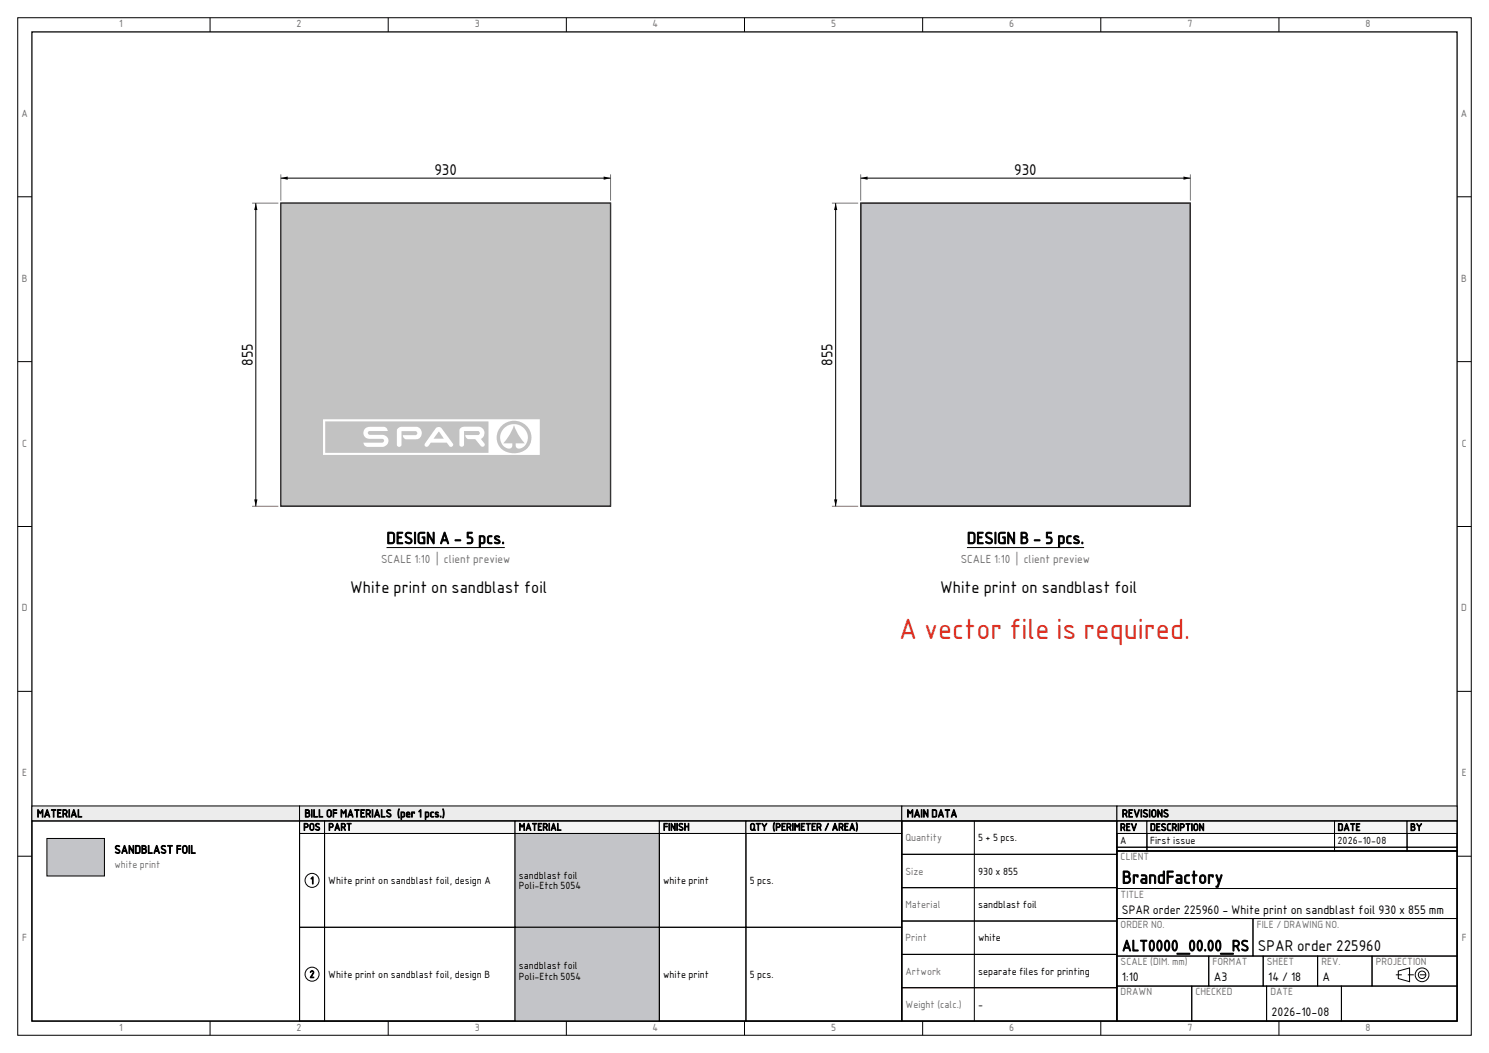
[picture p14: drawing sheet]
<svg xmlns="http://www.w3.org/2000/svg" width="420mm" height="297mm" viewBox="0 0 420 297" stroke-linecap="round" stroke-linejoin="round" font-family="sans-serif">
<defs><g id="words">
<text font-size="7.9" fill="#dd2b1c" x="253.6" y="180.2">A vector file is required.</text>
<text font-size="4.9" x="316.5" y="249.2">BrandFactory</text>
<g font-size="4.6">
<text x="109" y="153.4">DESIGN A ‑ 5 pcs.</text>
<text x="272.7" y="153.4">DESIGN B ‑ 5 pcs.</text>
<text x="98.7" y="167.1">White print on sandblast foil</text>
<text x="265.2" y="167.1">White print on sandblast foil</text>
</g>
<text font-size="4.3" x="316.5" y="268.2">ALT0000_00.00_RS</text>
<g font-size="4.2">
<text x="122.5" y="49.4">930</text>
<text x="286.1" y="49.4">930</text>
<text x="71.3" y="103.2" transform="rotate(-90 71.3 103.2)">855</text>
<text x="234.8" y="103.2" transform="rotate(-90 234.8 103.2)">855</text>
<text x="354.8" y="268.2">SPAR order 225960</text>
</g>
<g font-size="3.4">
<text x="316.5" y="257.7">SPAR order 225960 ‑ White print on sandblast foil 930 x 855 mm</text>
<text x="316.5" y="276.7">1꞉10</text>
<text x="342.4" y="276.7">A3</text>
<text x="357.7" y="276.7">14 / 18</text>
<text x="373.1" y="276.7">A</text>
<text x="358.7" y="286.6">2026‑10‑08</text>
</g>
<g font-size="3.2" fill="#6e6e6e">
<text x="107.5" y="158.8">SCALE 1꞉10 | client preview</text>
<text x="271" y="158.8">SCALE 1꞉10 | client preview</text>
</g>
<text font-size="3.2" x="32.3" y="240.7">SANDBLAST FOIL</text>
<g font-size="3">
<text x="10.4" y="230.5">MATERIAL</text>
<text x="85.9" y="230.5">BILL OF MATERIALS (per 1 pcs.)</text>
<text x="255.8" y="230.5">MAIN DATA</text>
<text x="316.5" y="230.5">REVISIONS</text>
</g>
<g font-size="2.8" fill="#6e6e6e">
<text x="33.6" y="7.7">1</text>
<text x="83.7" y="7.7">2</text>
<text x="133.9" y="7.7">3</text>
<text x="184.1" y="7.7">4</text>
<text x="234.4" y="7.7">5</text>
<text x="284.7" y="7.7">6</text>
<text x="334.9" y="7.7">7</text>
<text x="385.2" y="7.7">8</text>
<text x="6.1" y="33">A</text>
<text x="412.1" y="33">A</text>
<text x="6.2" y="79.5">B</text>
<text x="412.2" y="79.5">B</text>
<text x="6.3" y="126">C</text>
<text x="412.3" y="126">C</text>
<text x="6.2" y="172.5">D</text>
<text x="412.2" y="172.5">D</text>
<text x="6.3" y="219">E</text>
<text x="412.3" y="219">E</text>
<text x="255.4" y="237.3">Quantity</text>
<text x="32.3" y="245">white print</text>
<text x="316.1" y="242.7">CLIENT</text>
<text x="255.4" y="246.7">Size</text>
<text x="255.4" y="256.1">Material</text>
<text x="316.1" y="253.3">TITLE</text>
<text x="316.1" y="261.7">ORDER NO.</text>
<text x="354.5" y="261.7">FILE / DRAWING NO.</text>
<text x="6.3" y="265.5">F</text>
<text x="255.4" y="265.5">Print</text>
<text x="412.3" y="265.5">F</text>
<text x="255.4" y="274.9">Artwork</text>
<text x="316.1" y="272.3">SCALE (DIM. mm)</text>
<text x="342" y="272.3">FORMAT</text>
<text x="357.4" y="272.3">SHEET</text>
<text x="372.7" y="272.3">REV.</text>
<text x="388.1" y="272.3">PROJECTION</text>
<text x="316.1" y="280.8">DRAWN</text>
<text x="337.2" y="280.8">CHECKED</text>
<text x="358.3" y="280.8">DATE</text>
<text x="255.4" y="284.3">Weight (calc.)</text>
<text x="33.6" y="290.7">1</text>
<text x="83.7" y="290.7">2</text>
<text x="133.9" y="290.7">3</text>
<text x="184.1" y="290.7">4</text>
<text x="234.4" y="290.7">5</text>
<text x="284.7" y="290.7">6</text>
<text x="334.9" y="290.7">7</text>
<text x="385.2" y="290.7">8</text>
</g>
<g font-size="2.8">
<text x="85.6" y="234.2">POS</text>
<text x="92.6" y="234.2">PART</text>
<text x="146.3" y="234.2">MATERIAL</text>
<text x="187" y="234.2">FINISH</text>
<text x="211.5" y="234.2">QTY (PERIMETER / AREA)</text>
<text x="275.9" y="237.3">5 + 5 pcs.</text>
<text x="315.9" y="234.3">REV</text>
<text x="315.9" y="238">A</text>
<text x="324.4" y="234.3">DESCRIPTION</text>
<text x="324.4" y="238">First issue</text>
<text x="377.3" y="234.3">DATE</text>
<text x="377.3" y="238">2026‑10‑08</text>
<text x="397.8" y="234.3">BY</text>
<text x="87.5" y="249.3">1</text>
<text x="92.6" y="249.3">White print on sandblast foil, design A</text>
<text x="146.3" y="247.8">sandblast foil</text>
<text x="146.3" y="250.9">Poli‑Etch 5054</text>
<text x="187" y="249.3">white print</text>
<text x="211.5" y="249.3">5 pcs.</text>
<text x="275.9" y="246.7">930 x 855</text>
<text x="275.9" y="256.1">sandblast foil</text>
<text x="275.9" y="265.5">white</text>
<text x="87.3" y="275.8">2</text>
<text x="92.6" y="275.8">White print on sandblast foil, design B</text>
<text x="146.3" y="273.2">sandblast foil</text>
<text x="187" y="275.8">white print</text>
<text x="211.5" y="275.8">5 pcs.</text>
<text x="275.9" y="274.9">separate files for printing</text>
<text x="146.3" y="276.3">Poli‑Etch 5054</text>
<text x="275.9" y="284.3">‑</text>
</g>
</g></defs>
<g fill="none" stroke="#000" stroke-width=".28">
<path d="M5 5h410v287h-410zM59.3 5v4M109.5 5v4M159.7 5v4M210 5v4M260.2 5v4M310.5 5v4M360.7 5v4M5 55.5h4M411 55.5h4M5 102h4M411 102h4"/>
<path d="M5 148.5h4M411 148.5h4M5 195h4M411 195h4M5 241.5h4M411 241.5h4M59.3 288v4M109.5 288v4M159.7 288v4M210 288v4M260.2 288v4M310.5 288v4"/>
<path d="M360.7 288v4"/>
</g>
<path d="M9 9h402v279h-402z" fill="none" stroke="#000" stroke-width=".35"/>
<path d="M79.2 57.3h93v85.5h-93z" fill-rule="evenodd" fill="#c3c4c8" stroke="#000" stroke-width=".28"/>
<path d="M71.1 57.3h7.4M79.2 49.2v7.4M172.2 49.2v7.4M71.1 142.8h7.4" fill="none" stroke="#797979" stroke-width=".28"/>
<path d="M72.2 57.3v85.5M79.2 50.2h93M109 154.4h33.4" fill="none" stroke="#000" stroke-width=".28"/>
<path d="M72.2 57.3l.4 1.9h-.9zM79.2 50.2l2-.4v.9zM170.3 49.8l1.9 .4-1.9 .5zM71.7 140.9h.9l-.4 1.9z" fill="#000"/>
<path d="M242.8 57.3h93v85.5h-93z" fill-rule="evenodd" fill="#c3c4c8" stroke="#000" stroke-width=".28"/>
<path d="M234.7 57.3h7.4M242.8 49.2v7.4M335.8 49.2v7.4M234.7 142.8h7.4" fill="none" stroke="#797979" stroke-width=".28"/>
<path d="M235.7 57.3v85.5M242.8 50.2h93M272.7 154.4h33.1" fill="none" stroke="#000" stroke-width=".28"/>
<path d="M235.7 57.3l.5 1.9h-.9zM242.8 50.2l1.9-.4v.9zM333.8 49.8l2 .4-2 .5zM235.3 140.9h.9l-.5 1.9z" fill="#000"/>
<path d="M9 227.3h75.5v4.3h-75.5z" fill-rule="evenodd" fill="#ececec" stroke="#000" stroke-width=".28"/>
<path d="M9 231.6h75.5v56.4h-75.5z" fill="none" stroke="#000" stroke-width=".28"/>
<path d="M13.2 236.5h16.3v10.6h-16.3z" fill-rule="evenodd" fill="#c3c4c8" stroke="#000" stroke-width=".28"/>
<path d="M84.5 227.3h169.9v4.3h-169.9z" fill-rule="evenodd" fill="#ececec" stroke="#000" stroke-width=".28"/>
<g fill="#f5f5f5" stroke="#000" stroke-width=".28">
<path d="M84.5 231.6h7v3.5h-7z" fill-rule="evenodd"/>
<path d="M91.5 231.6h53.8v3.5h-53.8z" fill-rule="evenodd"/>
<path d="M145.3 231.6h40.7v3.5h-40.7z" fill-rule="evenodd"/>
<path d="M186 231.6h24.4v3.5h-24.4z" fill-rule="evenodd"/>
<path d="M210.4 231.6h44v3.5h-44z" fill-rule="evenodd"/>
</g>
<path d="M84.5 235.1h7v26.4h-7z" fill="none" stroke="#000" stroke-width=".28"/>
<circle cx="88" cy="248.3" r="1.98" fill="#fff" stroke="#000" stroke-width=".28"/>
<path d="M91.5 235.1h53.8v26.4h-53.8z" fill="none" stroke="#000" stroke-width=".28"/>
<path d="M145.3 235.1h40.7v26.4h-40.7z" fill-rule="evenodd" fill="#c3c4c8" stroke="#000" stroke-width=".28"/>
<path d="M186 235.1h24.4v26.4h-24.4zM210.4 235.1h44v26.4h-44zM84.5 261.5h7v26.5h-7z" fill="none" stroke="#000" stroke-width=".28"/>
<circle cx="88" cy="274.8" r="1.98" fill="#fff" stroke="#000" stroke-width=".28"/>
<path d="M91.5 261.5h53.8v26.5h-53.8z" fill="none" stroke="#000" stroke-width=".28"/>
<path d="M145.3 261.5h40.7v26.5h-40.7z" fill-rule="evenodd" fill="#c3c4c8" stroke="#000" stroke-width=".28"/>
<path d="M84.5 231.6h169.9v56.4h-169.9zM186 261.5h24.4v26.5h-24.4zM210.4 261.5h44v26.5h-44z" fill="none" stroke="#000" stroke-width=".28"/>
<path d="M254.4 227.3h60.6v4.3h-60.6z" fill-rule="evenodd" fill="#ececec" stroke="#000" stroke-width=".28"/>
<path d="M254.4 231.6h60.6v9.4h-60.6zM254.4 231.6h60.6v56.4h-60.6zM274.8 231.6v56.4M254.4 241h60.6v9.4h-60.6zM254.4 250.4h60.6v9.4h-60.6zM254.4 259.8h60.6v9.4h-60.6zM254.4 269.2h60.6v9.4h-60.6zM254.4 278.6h60.6v9.4h-60.6z" fill="none" stroke="#000" stroke-width=".28"/>
<path d="M315 227.3h96v4.3h-96z" fill-rule="evenodd" fill="#ececec" stroke="#000" stroke-width=".28"/>
<g fill="#f5f5f5" stroke="#000" stroke-width=".28">
<path d="M315 231.6h8.5v3.5h-8.5z" fill-rule="evenodd"/>
<path d="M323.5 231.6h52.9v3.5h-52.9z" fill-rule="evenodd"/>
<path d="M376.4 231.6h20.5v3.5h-20.5z" fill-rule="evenodd"/>
<path d="M396.9 231.6h14.1v3.5h-14.1z" fill-rule="evenodd"/>
</g>
<g fill="none" stroke="#000" stroke-width=".28">
<path d="M315 235.1h8.5v3.9h-8.5zM315 239h8.5v1h-8.5zM315 231.6h96v8.4h-96zM323.5 235.1h52.9v3.9h-52.9zM323.5 239h52.9v1h-52.9zM376.4 235.1h20.5v3.9h-20.5zM376.4 239h20.5v1h-20.5zM396.9 235.1h14.1v3.9h-14.1zM396.9 239h14.1v1h-14.1zM315 240h96v10.6h-96zM315 250.6h96v8.5h-96zM315 259.1h38.4v10.6h-38.4z"/>
<path d="M353.4 259.1h57.6v10.6h-57.6zM315 269.7h26v8.4h-26zM315 278.1h21.2v9.9h-21.2zM336.2 278.1h21.1v9.9h-21.1zM341 269.7h15.3v8.4h-15.3zM356.3 269.7h15.4v8.4h-15.4zM357.3 278.1h21.1v9.9h-21.1zM371.7 269.7h15.3v8.4h-15.3zM378.4 278.1h32.6v9.9h-32.6zM387 269.7h24v8.4h-24zM394.4 273.9l3.2-.9v3.9l-3.2-.9z"/>
<circle cx="401.1" cy="274.9" r="1.94"/>
<circle cx="401.1" cy="274.9" r="1.06"/>
</g>
<path d="M393.7 274.9h9.9" fill="none" stroke="#000" stroke-width=".28" stroke-dasharray="1.7 1.7 1.7 1.7" stroke-linecap="butt"/>
<path d="M315 240h96v48h-96z" fill="none" stroke="#000" stroke-width=".35"/>
<path d="M79.2 57.3h93v85.4h-93z" fill-rule="evenodd" fill="#c2c2c2"/>
<path d="M79.2 57.3h93v85.4h-93zM242.8 57.3h92.9v85.4h-92.9z" fill="none" stroke="#373334" stroke-width=".38"/>
<path d="M91.1 118.3h61.2v10h-61.2zM141.2 120.4a4.8 4.8 0 0 1 7-.7 4.8 4.8 0 0 1 .3 7 5.3 5.3 0 0 1-8.2-2 4.6 4.6 0 0 1 .9-4.3zM142.2 120.8a3.3 3.3 0 0 0-1.1 3.3 3.3 3.3 0 0 0 2.5 2.4 1.04 1.04 0 0 0 .9-1.4h-2.5l1.7-2.4 1.3-2.8 1.3 2.8 1.7 2.4h-2.5a1.19 1.19 0 0 0 .5 1.4 1.19 1.19 0 0 0 1.5-.3 3.8 3.8 0 0 0 .2-5.5 3.8 3.8 0 0 0-5.5 .1zM91.7 118.9v8.8h46.1v-8.8zM129.9 120.8l1-.4h4.1a1.8 1.8 0 0 1 1.6 1.4 1.8 1.8 0 0 1-1 2l1.1 1.3a.63 .63 0 0 1-.3 .8 .63 .63 0 0 1-.8-.1l-1.5-1.9-2.2-.1-.4-.4-.3-.7h3.7a.58 .58 0 0 0 .5-.6 .58 .58 0 0 0-.5-.5h-4v3.9a.66 .66 0 0 1-.7 .5 .66 .66 0 0 1-.6-.6v-4.1zM123.1 120.7l.7-.3 .6 .3 3.4 4.5a.61 .61 0 0 1-.2 .7 .61 .61 0 0 1-.8-.1l-.8-.9h-4.5l-.6 .9a.6 .6 0 0 1-.9 .1 .6 .6 0 0 1-.1-.8zM123.7 121.8l-1.4 1.9h2.9l-1.3-1.9zM112.2 120.8l1-.4h4.2a1.78 1.78 0 0 1 1.6 1.7 1.78 1.78 0 0 1-1.6 1.8l-3.1-.1-.4-.3-.3-.8h3.6a.58 .58 0 0 0 .5-.5 .58 .58 0 0 0-.5-.6h-4v3.9a.66 .66 0 0 1-.6 .5 .66 .66 0 0 1-.7-.5v-4.1zM102.9 121l1.2-.6h4.2l.8 .4 .3 .8h-5.1a.54 .54 0 0 0-.6 .5 .54 .54 0 0 0 .6 .5h3.7a1.7 1.7 0 0 1 1.6 1.8 1.7 1.7 0 0 1-1.6 1.6h-4.4l-.7-.3-.4-.9h5.3a.54 .54 0 0 0 .5-.5 .54 .54 0 0 0-.5-.5h-3.3a1.72 1.72 0 0 1-1.8-.8 1.72 1.72 0 0 1 .2-2z" fill-rule="evenodd" fill="#fff"/>
<use href="#words"/>
</svg>
